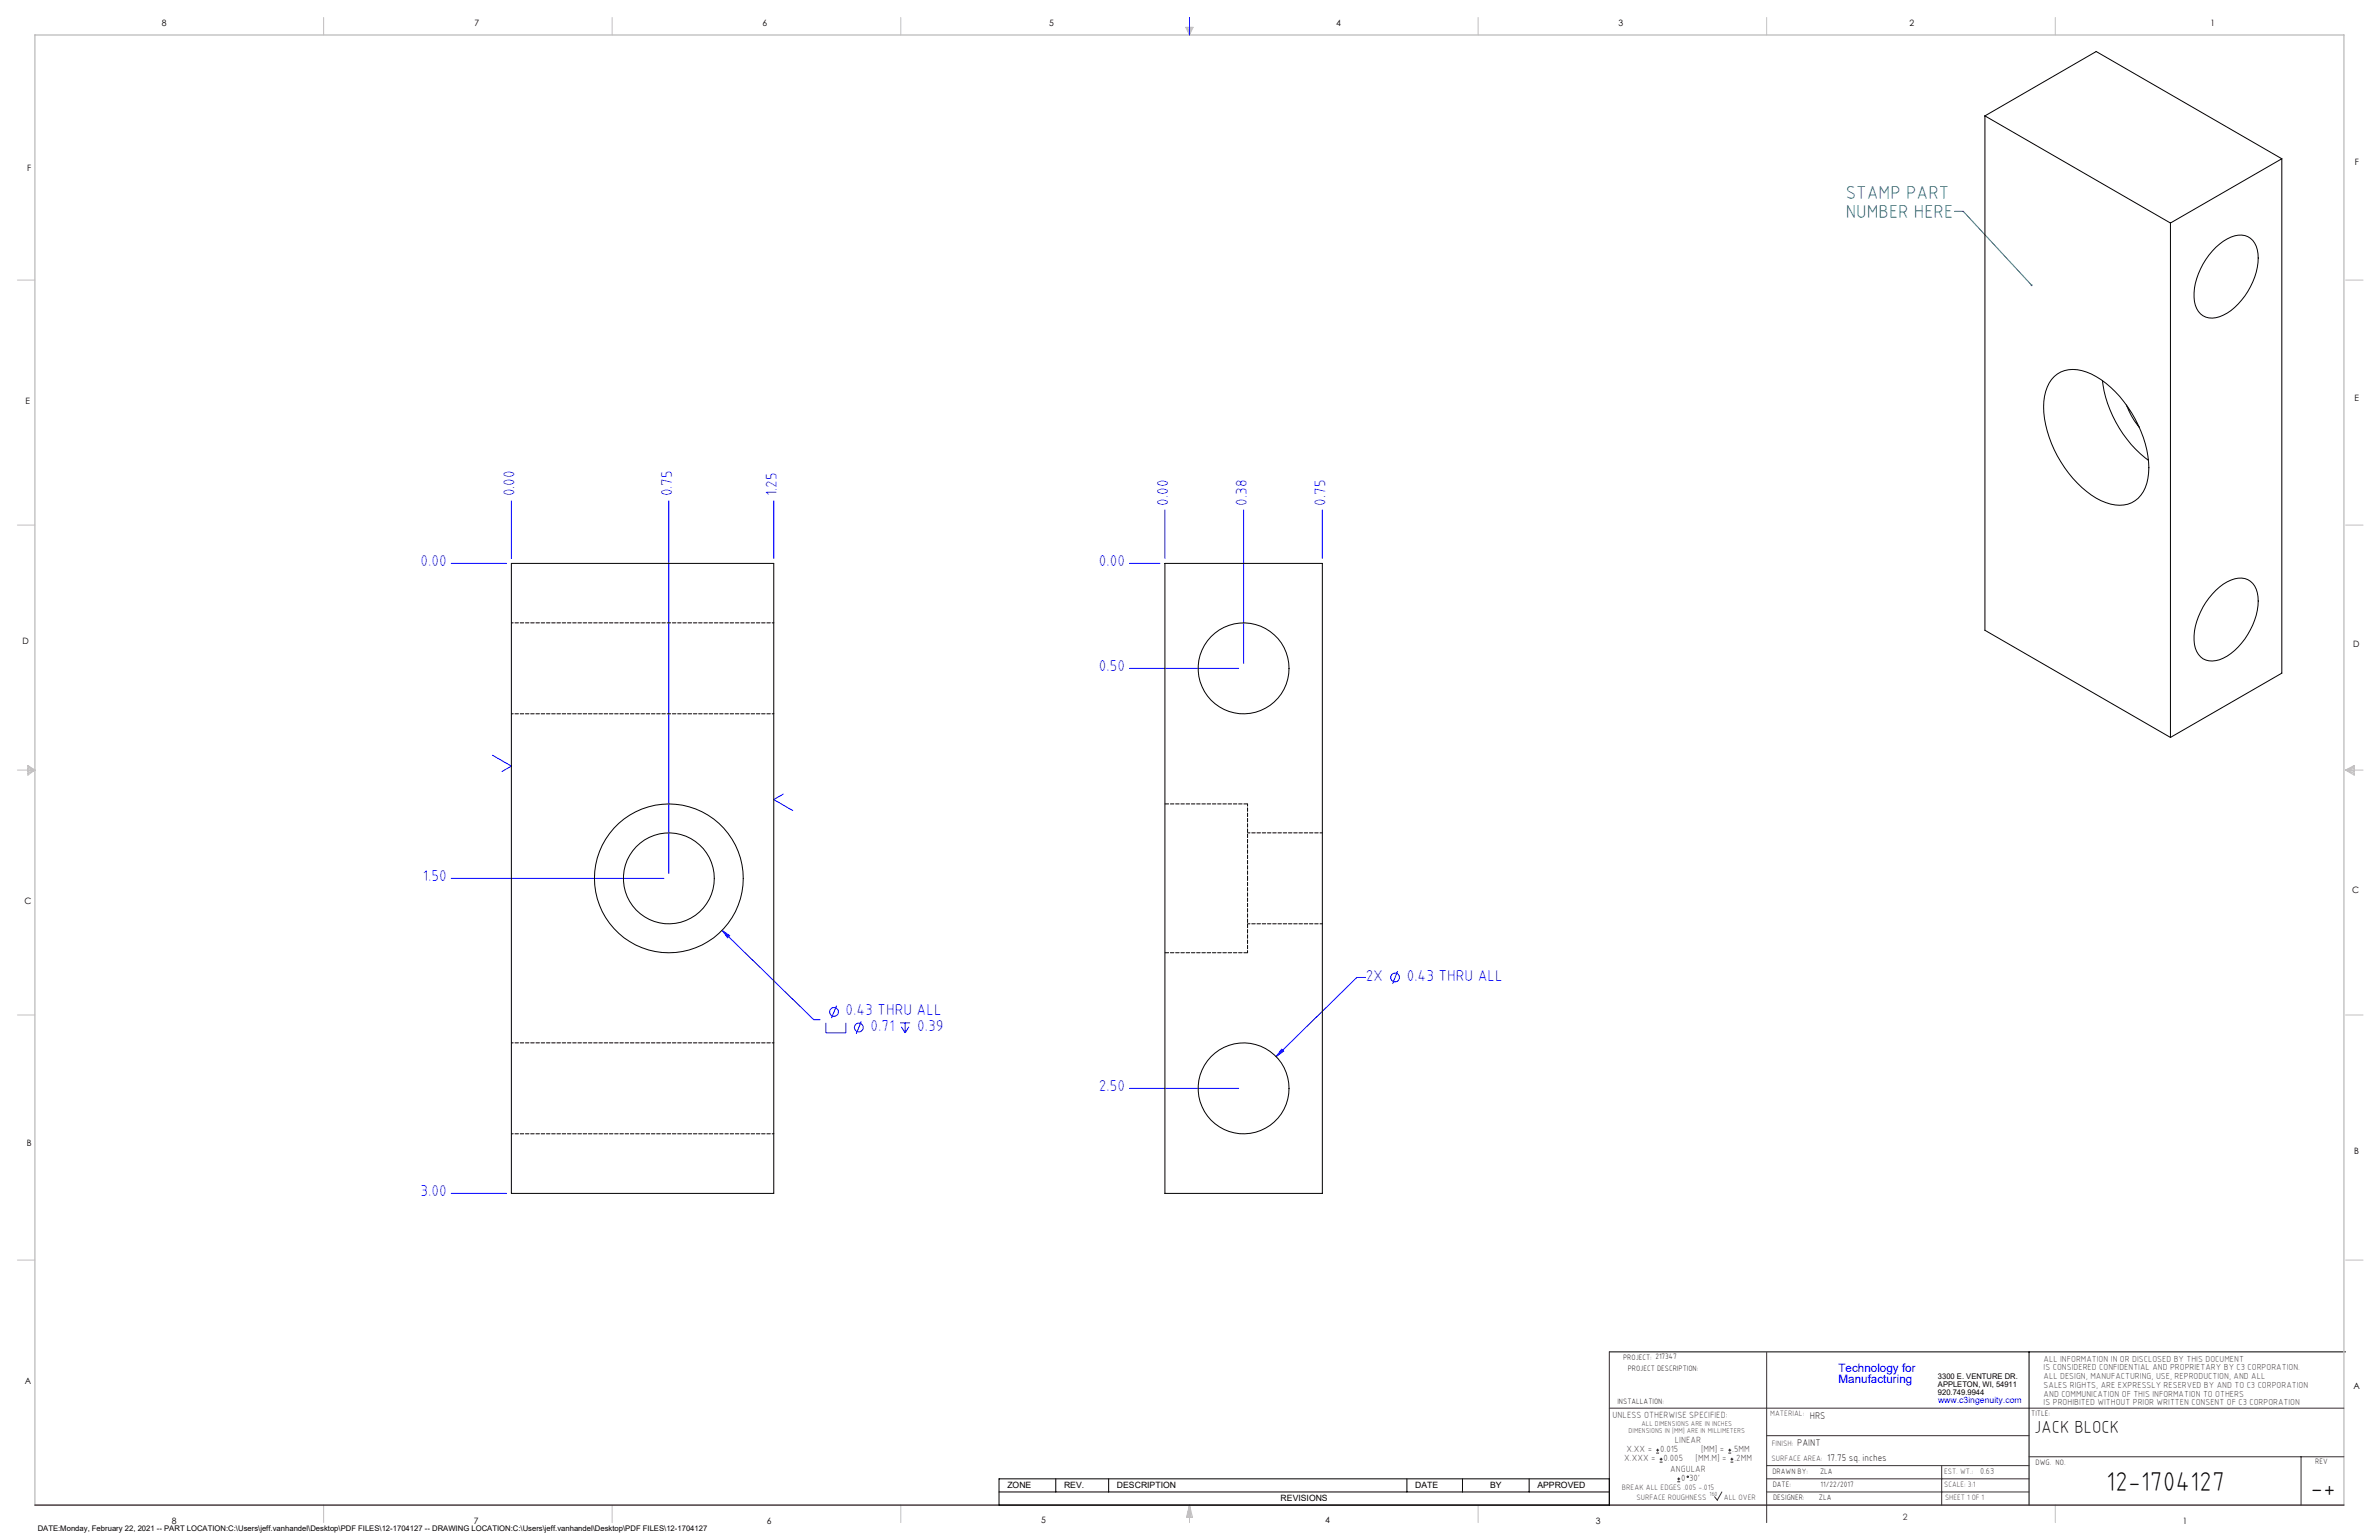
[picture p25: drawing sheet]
<svg xmlns="http://www.w3.org/2000/svg" width="864mm" height="559mm" viewBox="0 0 864 559" stroke-linecap="round" stroke-linejoin="round" font-family="sans-serif">
<defs><g id="words">
<g font-size="9.9">
<text x="764.5" y="541.1">12-1704127</text>
<text x="838.7" y="543.2">-+</text>
</g>
<g font-size="6.8" fill="#008080">
<text x="670.1" y="72.2">STAMP PART</text>
<text x="670.1" y="79">NUMBER HERE</text>
</g>
<text font-size="6.3" x="738.4" y="519.9">JACK BLOCK</text>
<g font-size="5.7" fill="#00f">
<text x="186.8" y="180.1" transform="rotate(-90 186.8 180.1)">0.00</text>
<text x="243.9" y="180.1" transform="rotate(-90 243.9 180.1)">0.75</text>
<text x="282" y="180.1" transform="rotate(-90 282 180.1)">1.25</text>
<text x="424" y="183.4" transform="rotate(-90 424 183.4)">0.00</text>
<text x="452.6" y="183.4" transform="rotate(-90 452.6 183.4)">0.38</text>
<text x="481.2" y="183.4" transform="rotate(-90 481.2 183.4)">0.75</text>
<text x="152.7" y="205.5">0.00</text>
<text x="398.9" y="205.5">0.00</text>
<text x="398.9" y="243.6">0.50</text>
<text x="153.5" y="319.8">1.50</text>
<text x="495.8" y="355.8">2X</text>
<text x="510.7" y="355.8">0.43 THRU ALL</text>
<text x="307" y="368.3">0.43 THRU ALL</text>
<text x="316" y="374">0.71</text>
<text x="333" y="374">0.39</text>
<text x="398.9" y="396">2.50</text>
<text x="152.7" y="434.1">3.00</text>
</g>
<g font-size="4.2" fill="#00f">
<text x="667.4" y="497.7">Technology for</text>
<text x="667.4" y="502">Manufacturing</text>
</g>
<g font-size="3.5">
<text x="657" y="514.9">HRS</text>
<text x="652.4" y="524.7">PAINT</text>
<text x="663.3" y="530.1">17.75 sq. inches</text>
</g>
<g font-size="3.3" fill="#382c30">
<text x="585.4" y="514.4">UNLESS OTHERWISE SPECIFIED:</text>
<text x="590.4" y="526.8">X.XX =</text>
<text x="602.6" y="526.8">0.015</text>
<text x="608" y="523.6">LINEAR</text>
<text x="617.5" y="526.8">[MM] =</text>
<text x="628.8" y="526.8">.5MM</text>
<text x="589.6" y="530.1">X.XXX =</text>
<text x="603.9" y="530.1">0.005</text>
<text x="606.3" y="534">ANGULAR</text>
<text x="615.5" y="530.1">[MM.M] =</text>
<text x="629.6" y="530.1">.2MM</text>
<text x="610.3" y="537.3">0</text>
<text x="613.2" y="537.3">30'</text>
</g>
<g font-size="3.2">
<text x="58.8" y="9.6">8</text>
<text x="172.3" y="9.5">7</text>
<text x="276.8" y="9.5">6</text>
<text x="380.9" y="9.6">5</text>
<text x="485" y="9.5">4</text>
<text x="587.5" y="9.5">3</text>
<text x="693.1" y="9.5">2</text>
<text x="802.4" y="9.5">1</text>
<text x="854.9" y="59.8">F</text>
<text x="9.9" y="62">F</text>
<text x="9.3" y="146.5">E</text>
<text x="854.7" y="145.5">E</text>
<text x="8.2" y="233.6">D</text>
<text x="854.3" y="234.9">D</text>
<text x="8.9" y="328.1">C</text>
<text x="853.9" y="324.1">C</text>
<text x="9.7" y="415.8">B</text>
<text x="854.6" y="418.6">B</text>
<text x="9" y="502">A</text>
<text x="854.3" y="503.9">A</text>
<text x="62.3" y="552.9">8</text>
<text x="172" y="552.9">7</text>
<text x="278.3" y="552.9">6</text>
<text x="377.9" y="552.8">5</text>
<text x="481" y="552.8">4</text>
<text x="579.3" y="552.8">3</text>
<text x="792.4" y="552.8">1</text>
</g>
<g font-size="3.2" fill="#382c30">
<text x="741.9" y="494.1">ALL INFORMATION IN OR DISCLOSED BY THIS DOCUMENT</text>
<text x="741.9" y="497.3">IS CONSIDERED CONFIDENTIAL AND PROPRIETARY BY C3 CORPORATION.</text>
<text x="741.9" y="500.4">ALL DESIGN, MANUFACTURING, USE, REPRODUCTION, AND ALL</text>
<text x="741.9" y="503.6">SALES RIGHTS, ARE EXPRESSLY RESERVED BY AND TO C3 CORPORATION</text>
<text x="741.9" y="506.8">AND COMMUNICATION OF THIS INFORMATION TO OTHERS</text>
<text x="741.9" y="510">IS PROHIBITED WITHOUT PRIOR WRITTEN CONSENT OF C3 CORPORATION</text>
<text x="718.8" y="534.7">0.63</text>
<text x="690.7" y="551.6">2</text>
</g>
<text font-size="3.1" fill="#00f" x="703.5" y="509.2">www.c3ingenuity.com</text>
<g font-size="3.1">
<text x="365.7" y="540">ZONE</text>
<text x="386.3" y="540">REV.</text>
<text x="405.5" y="540">DESCRIPTION</text>
<text x="464.9" y="544.8">REVISIONS</text>
<text x="513.7" y="540">DATE</text>
<text x="540.9" y="540">BY</text>
<text x="558.1" y="540">APPROVED</text>
</g>
<g font-size="2.8">
<text x="589.2" y="493.3">PROJECT: 217347</text>
<text x="590.9" y="497.3">PROJECT DESCRIPTION:</text>
<text x="703.5" y="500.5">3300 E. VENTURE DR.</text>
<text x="703.5" y="503.3">APPLETON, WI, 54911</text>
<text x="587.1" y="509.6">INSTALLATION:</text>
<text x="703.5" y="506.2">920.749.9944</text>
<text x="737.3" y="513.8">TITLE:</text>
<text x="738.9" y="531.5">DWG. NO.</text>
<text x="840.5" y="531.3">REV</text>
<text x="643.4" y="534.9">DRAWN BY:</text>
<text x="643.5" y="539.7">DATE:</text>
<text x="660.7" y="534.7">ZLA</text>
<text x="660.9" y="539.6">11/22/2017</text>
<text x="643.6" y="544.4">DESIGNER:</text>
<text x="660.3" y="544.3">ZLA</text>
<text x="13.7" y="555.5">DATE:Monday, February 22, 2021 -- PART LOCATION:C:\Users\jeff.vanhandel\Desktop\PDF FILES\12-1704127 -- DRAWING LOCATION:C:\Users\jeff.vanhandel\Desktop\PDF FILES\12-1704127</text>
</g>
<g font-size="2.8" fill="#382c30">
<text x="642.6" y="513.8">MATERIAL:</text>
<text x="643.2" y="524.8">FINISH:</text>
<text x="643.1" y="530.1">SURFACE AREA:</text>
<text x="705.7" y="534.7">EST. WT.:</text>
<text x="705.7" y="539.7">SCALE: 3:1</text>
<text x="588.8" y="540.5">BREAK ALL EDGES .005 -.015</text>
<text x="594" y="544.2">SURFACE ROUGHNESS</text>
<text x="625.8" y="544.2">ALL OVER</text>
<text x="706.1" y="544.4">SHEET 1 OF 1</text>
</g>
<g font-size="2.5" fill="#382c30">
<text x="591.2" y="520.1">DIMENSIONS IN [MM] ARE IN MILLIMETERS</text>
<text x="595.9" y="517.3">ALL DIMENSIONS ARE IN INCHES</text>
</g>
<text font-size="2.2" fill="#382c30" x="620.6" y="542.9">160</text>
</g></defs>
<path d="M584.2 490.5h267.3M736.6 490.5v55.6M362.7 536.6h221.5v9.5h-221.5zM383.3 536.6v4.8M402.4 536.6v4.8M510.7 536.6v4.8M530.9 536.6v4.8M555.1 536.6v4.8M362.7 541.4h221.5" fill="none" stroke="#000" stroke-width=".36"/>
<g fill="none" stroke="#c0c0c0" stroke-width=".36">
<path d="M117.5 6.4v6.3M222.2 6.4v6.3M327 6.4v6.3M430.4 9.9h2.7l-1.3 2.8zM430.9 9.9l.9 2.8M431.2 9.9l.6 2.8M432.1 9.9l-.3 2.8M432.6 9.9l-.8 2.8M536.6 6.4v6.3M641.3 6.4v6.3M746.1 6.4v6.3M6.3 101.6h6.4"/>
<path d="M851.5 101.6h6.3M6.3 190.5h6.4M851.5 190.5h6.3M6.3 279.4h6.4M10.1 277.7l2.6 1.7-2.6 1.9zM10.1 278.2l2.6 1.2M10.1 278.8l2.6 .6M12.7 279.4l-2.6 1.2M12.7 279.4l-2.6 .5M851.5 279.4h6.3M851.5 279.4l3.1 .5M851.5 279.4l3.1 1.2"/>
<path d="M851.5 279.4l3.1-1.7v3.6zM854.6 278.8l-3.1 .6M854.6 278.2l-3.1 1.2M6.3 368.3h6.4M851.5 368.3h6.3M6.3 457.2h6.4M851.5 457.2h6.3M117.5 546.1v6.4M222.2 546.1v6.4M327 546.1v6.4M431.8 546.1v6.4M431.8 546.1l1.1 4.5h-2.2z"/>
<path d="M431.8 546.1l.6 4.5M431.8 546.1l-.9 4.5M431.8 546.1l-.4 4.5M431.8 546.1l.3 4.5M536.6 546.1v6.4M746.1 546.1v6.4"/>
</g>
<path d="M12.7 546.1v-533.4h838.2v533.4" fill="none" stroke="#c0c0c0" stroke-width=".5"/>
<g fill="none" stroke="#00f" stroke-width=".36">
<path d="M431.8 6.4v6.3M185.6 181.8v20.8M242.8 181.8v135.1M280.9 181.8v20.8M422.9 185v17.6M451.4 185v55.7M480 185v17.6M163.8 204.4h20.1M410 204.4h11.1M410 242.5h39.7M178.8 274l6.8 4-3.4 2M284.3 288.1l-3.4 2 6.9 4"/>
<path d="M163.8 318.7h77.2M262.1 337.6l2.7 1.9-.7 .8zM262.1 337.6l33.3 32.4h2.3M495.7 354.7h-3.2l-29.3 28.7M507.3 352.4l-1.8 4.5M299.8 371.2v3.6h7.3v-3.6M303.7 364.9l-1.9 4.5M312.7 370.6l-1.9 4.5M326.8 371.2h3.6M327.2 372.6l1.4 2.2M328.6 371.2v3.6M330 372.6l-1.4 2.2"/>
<path d="M410 394.9h39.7M465.2 380.7l.7 .7-2.7 2zM163.8 433h20.1"/>
<circle cx="506.4" cy="354.7" r="1.59"/>
<circle cx="302.8" cy="367.2" r="1.59"/>
<circle cx="311.8" cy="372.8" r="1.59"/>
</g>
<path d="M584.2 490.5v55.6M641.3 490.7v61.8M584.2 511h266.7M641.3 520.9h95.3M641.3 531.8h95.3M641.3 536.6h95.3M704.8 531.8v14.3M736.6 528.6h114.3M835.3 528.6v17.5M625.1 541.4l-1.7 2.9-1-1.2M641.3 541.4h95.3" fill="none" stroke="#382c30" stroke-width=".36"/>
<path d="M12.7 546.1h838.2" fill="none" stroke="#382c30" stroke-width=".5"/>
<path d="M709.5 76.7h3.2l24.8 26.8" fill="none" stroke="#008080" stroke-width=".36"/>
<path d="M737.3 103.2h.4v.6l-.2-.3 .2 .3h-.4z" fill="#008080"/>
<path d="M262.1 337.6l2 2.7 .7-.8zM465.2 380.7l-2 2.7 2.7-2z" fill="#00f"/>
<g fill="none" stroke="#000" stroke-width=".36">
<path d="M720.5 42.1l40.4-23.4 67.4 38.9M720.5 42.1l67.4 38.8M720.5 42.1v186.6l67.4 38.9M828.3 57.6v186.7l-40.4 23.3M828.3 57.6l-40.4 23.3M787.9 80.9v186.7M804.4 89.7a12.2 12.2 0 0 1 10.5-4.2 7.5 7.5 0 0 1 4.8 8.1 25.3 25.3 0 0 1-12.7 20.8 6.7 6.7 0 0 1-9.6-2.4 17.4 17.4 0 0 1 1.4-14.5 27.2 27.2 0 0 1 5.6-7.8zM745.7 136.6a10.9 10.9 0 0 1 11.7-1.6 38 38 0 0 1 19.8 21.5 28.3 28.3 0 0 1 1.6 20.5 10 10 0 0 1-12.6 5.9 32.7 32.7 0 0 1-18.1-15.3 37 37 0 0 1-5.9-23.8 13.7 13.7 0 0 1 3.5-7.2zM763.2 138.1a43.4 43.4 0 0 0 16.7 28.9M771.9 147l.2 .5a27.7 27.7 0 0 0 4.5 7.5M185.6 204.4h95.3v228.6h-95.3zM422.9 204.4h57.1v228.6h-57.1z"/>
<path d="M804.4 214.2a12.2 12.2 0 0 1 10.5-4.3 7.4 7.4 0 0 1 4.8 8.2 25.4 25.4 0 0 1-12.7 20.7 6.7 6.7 0 0 1-9.6-2.4 17.3 17.3 0 0 1 1.4-14.4 26 26 0 0 1 5.6-7.8z"/>
<circle cx="451.4" cy="242.5" r="16.5"/>
<circle cx="242.8" cy="318.7" r="16.5"/>
<circle cx="242.8" cy="318.7" r="27"/>
<circle cx="451.4" cy="394.9" r="16.5"/>
</g>
<path d="M280.9 226h-95.2M185.7 259h95.2M280.9 378.4h-95.2M185.7 411.4h95.2" fill="none" stroke="#000" stroke-width=".36" stroke-dasharray="1.3 .6" stroke-dashoffset=".6"/>
<path d="M452.9 318.7v-27M452.9 345.7v-27" fill="none" stroke="#000" stroke-width=".36" stroke-dasharray="1.3 .6" stroke-dashoffset=".5"/>
<path d="M452.9 291.7h-30M422.9 345.7h30" fill="none" stroke="#000" stroke-width=".36" stroke-dasharray="1.3 .6" stroke-dashoffset="-.1"/>
<path d="M480 302.2h-27.1M452.9 335.2h27.1" fill="none" stroke="#000" stroke-width=".36" stroke-dasharray="1.3 .6" stroke-dashoffset=".4"/>
<g fill="none" stroke="#382c30" stroke-width=".36">
<path d="M601.2 527.3h1.1M601.2 526.2h1.1M601.7 525.7v1M602.5 530.5h1M602.5 529.5h1M603 529v1M608.9 537.7h1M608.9 536.6h1M609.4 536.1v1.1M627.4 527.3h1M627.4 526.2h1M627.9 525.7v1"/>
<path d="M628.2 530.5h1M628.2 529.5h1M628.7 529v1"/>
<circle cx="612.7" cy="535.9" r=".27"/>
</g>
<use href="#words"/>
</svg>
